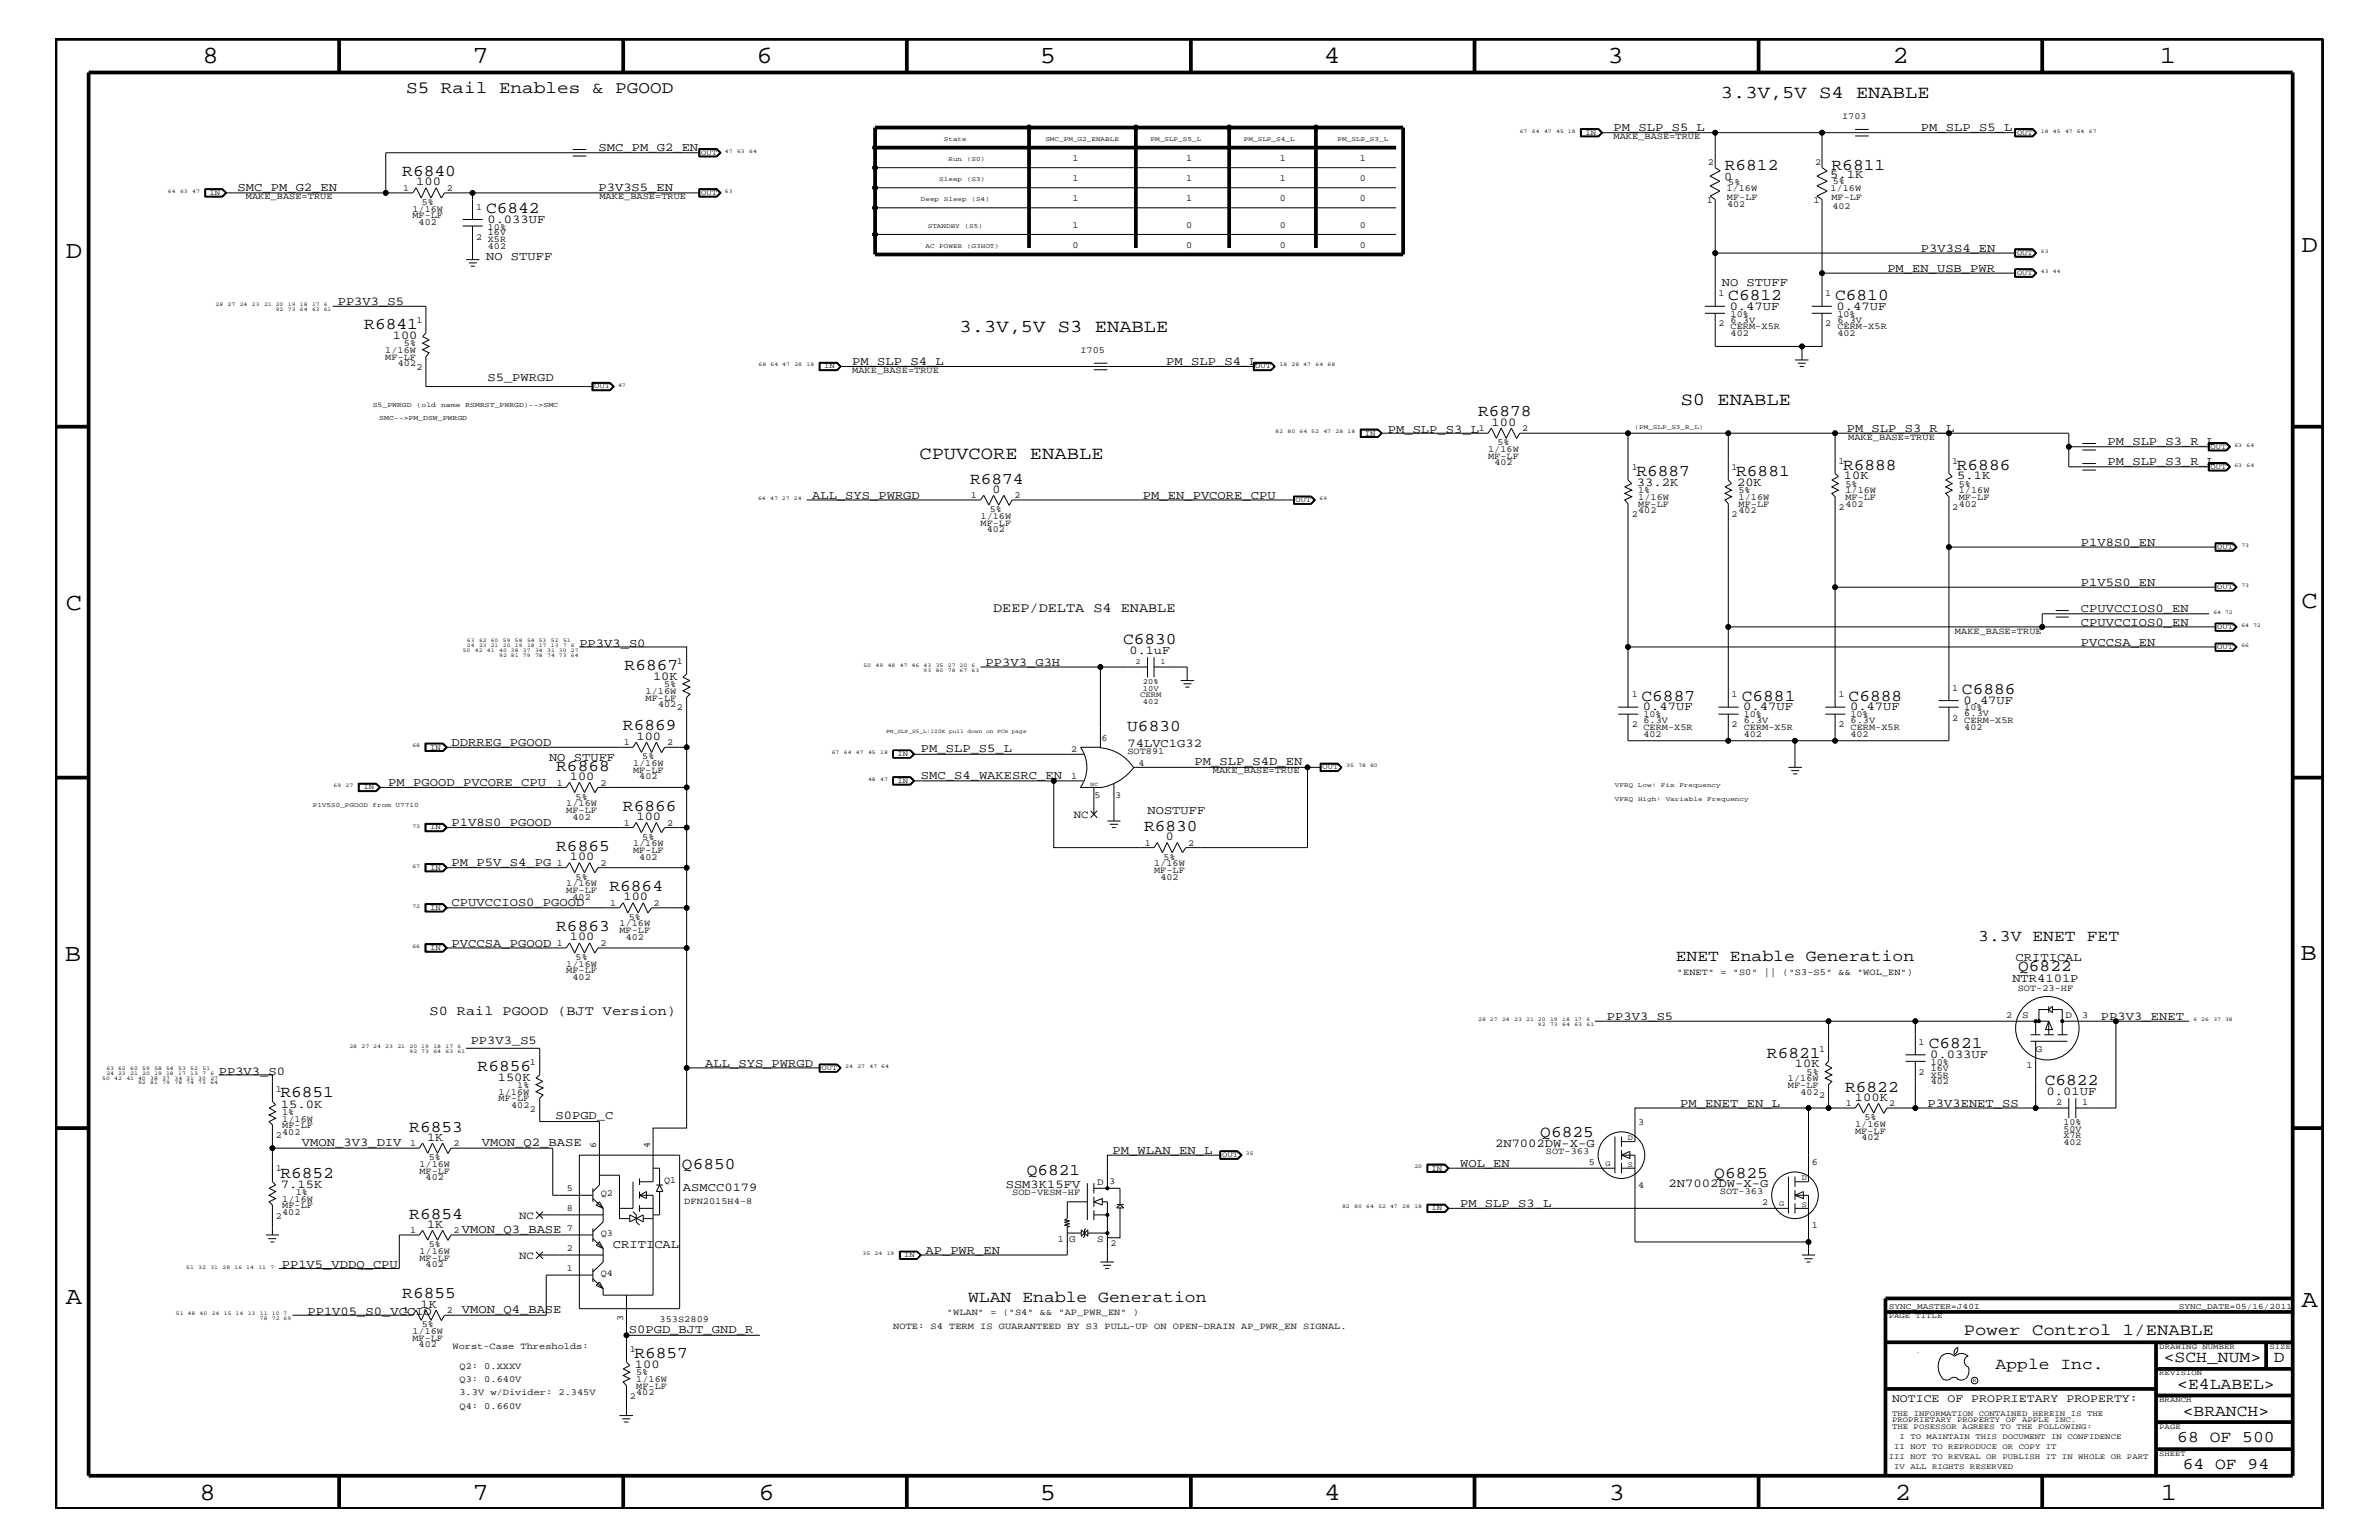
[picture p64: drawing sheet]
<svg xmlns="http://www.w3.org/2000/svg" width="432mm" height="279mm" viewBox="0 0 432 279" stroke-linecap="round" stroke-linejoin="round" font-family="sans-serif">
<defs><g id="words">
<g font-size="4.5">
<text x="36.7" y="11.5">8</text>
<text x="85.8" y="11.5">7</text>
<text x="137.3" y="11.5">6</text>
<text x="188.7" y="11.5">5</text>
<text x="240.3" y="11.5">4</text>
<text x="291.8" y="11.5">3</text>
<text x="343.5" y="11.5">2</text>
<text x="392" y="11.5">1</text>
<text x="11.9" y="46.8">D</text>
<text x="417.7" y="45.7">D</text>
<text x="11.9" y="110.6">C</text>
<text x="417.7" y="110.3">C</text>
<text x="11.8" y="174.3">B</text>
<text x="417.6" y="174.2">B</text>
<text x="11.9" y="236.7">A</text>
<text x="417.7" y="237.1">A</text>
<text x="36.2" y="272.1">8</text>
<text x="85.8" y="272.1">7</text>
<text x="137.7" y="272.1">6</text>
<text x="188.7" y="272.1">5</text>
<text x="240.4" y="272.1">4</text>
<text x="292" y="272.1">3</text>
<text x="343.9" y="272.1">2</text>
<text x="392.2" y="272.1">1</text>
</g>
<g font-size="3.3">
<text x="312.3" y="17.7">3.3V,5V S4 ENABLE</text>
<text x="174.2" y="60.2">3.3V,5V S3 ENABLE</text>
<text x="305.1" y="73.5">S0 ENABLE</text>
<text x="166.9" y="83.3">CPUVCORE ENABLE</text>
</g>
<text font-size="3.1" x="73.7" y="16.8">S5 Rail Enables &amp; PGOOD</text>
<g font-size="3">
<text x="73" y="31.9">R6840</text>
<text x="313.1" y="30.8">R6812</text>
<text x="332.4" y="30.8">R6811</text>
<text x="88.2" y="38.6">C6842</text>
<text x="66.1" y="59.7">R6841</text>
<text x="313.7" y="54.4">C6812</text>
<text x="333.1" y="54.4">C6810</text>
<text x="268.3" y="75.6">R6878</text>
<text x="176.1" y="87.7">R6874</text>
<text x="297" y="86.4">R6887</text>
<text x="315.1" y="86.4">R6881</text>
<text x="334.5" y="85.2">R6888</text>
<text x="355.2" y="85.2">R6886</text>
<text x="203.8" y="116.8">C6830</text>
<text x="113.4" y="121.5">R6867</text>
<text x="356.1" y="125.9">C6886</text>
<text x="297.9" y="127.1">C6887</text>
<text x="316.1" y="127.1">C6881</text>
<text x="335.5" y="127.1">C6888</text>
<text x="113.1" y="132.5">R6869</text>
<text x="204.6" y="132.7">U6830</text>
<text x="101" y="139.8">R6868</text>
<text x="113.1" y="147.1">R6866</text>
<text x="101" y="154.4">R6865</text>
<text x="207.6" y="150.7">R6830</text>
<text x="110.6" y="161.7">R6864</text>
<text x="101" y="168.9">R6863</text>
<text x="359.1" y="170.7">3.3V ENET FET</text>
<text x="304.2" y="174.4">ENET Enable Generation</text>
<text x="366.3" y="176.2">Q6822</text>
<text x="320.7" y="191.9">R6821</text>
<text x="350.1" y="190.2">C6821</text>
<text x="86.7" y="194.3">R6856</text>
<text x="371.1" y="196.8">C6822</text>
<text x="50.9" y="199.1">R6851</text>
<text x="334.9" y="198.1">R6822</text>
<text x="74.3" y="205.3">R6853</text>
<text x="279.6" y="206.4">Q6825</text>
<text x="50.9" y="213.6">R6852</text>
<text x="123.8" y="212.1">Q6850</text>
<text x="186.4" y="213.2">Q6821</text>
<text x="311.1" y="213.6">Q6825</text>
<text x="74.3" y="221.1">R6854</text>
<text x="73" y="235.6">R6855</text>
<text x="175.7" y="236.2">WLAN Enable Generation</text>
<text x="356.4" y="242.3">Power Control 1/ENABLE</text>
<text x="115.1" y="246.4">R6857</text>
<text x="362.2" y="248.4">Apple Inc.</text>
<text x="392.7" y="247.1">&lt;SCH_NUM&gt;</text>
<text x="395.2" y="252">&lt;E4LABEL&gt;</text>
<text x="412.7" y="247.1">D</text>
<text x="396.2" y="256.8">&lt;BRANCH&gt;</text>
<text x="395.2" y="261.6">68 OF 500</text>
<text x="396.2" y="266.6">64 OF 94</text>
</g>
<g font-size="2.5">
<text x="180.3" y="111.1">DEEP/DELTA S4 ENABLE</text>
<text x="78" y="184.1">S0 Rail PGOOD (BJT Version)</text>
</g>
<g font-size="2.2">
<text x="292.9" y="23.8">PM_SLP_S5_L</text>
<text x="348.7" y="23.8">PM_SLP_S5_L</text>
<text x="108.6" y="27.5">SMC_PM_G2_EN</text>
<text x="43.1" y="34.7">SMC_PM_G2_EN</text>
<text x="75.6" y="33.6">100</text>
<text x="108.6" y="34.7">P3V3S5_EN</text>
<text x="314.4" y="31.4" transform="rotate(-180 314.4 31.4)">0</text>
<text x="332.2" y="32.3">5.1K</text>
<text x="88.5" y="40.4">0.033UF</text>
<text x="88.2" y="47.1">NO STUFF</text>
<text x="348.7" y="45.7">P3V3S4_EN</text>
<text x="312.5" y="51.9">NO STUFF</text>
<text x="342.6" y="49.3">PM_EN_USB_PWR</text>
<text x="61.3" y="55.3">PP3V3_S5</text>
<text x="313.9" y="56.2">0.47UF</text>
<text x="333.3" y="56.2">0.47UF</text>
<text x="71.3" y="61.5">100</text>
<text x="88.5" y="69.2">S5_PWRGD</text>
<text x="154.7" y="66.2">PM_SLP_S4_L</text>
<text x="211.7" y="66.2">PM_SLP_S4_L</text>
<text x="270.7" y="77.3">100</text>
<text x="251.9" y="78.6">PM_SLP_S3_L</text>
<text x="335.2" y="78.4">PM_SLP_S3_R_L</text>
<text x="382.5" y="80.8">PM_SLP_S3_R_L</text>
<text x="180.1" y="89.4">0</text>
<text x="297.1" y="88.2">33.2K</text>
<text x="315.3" y="88.2">20K</text>
<text x="334.7" y="87">10K</text>
<text x="355.3" y="87">5.1K</text>
<text x="382.5" y="84.4">PM_SLP_S3_R_L</text>
<text x="147.4" y="90.5">ALL_SYS_PWRGD</text>
<text x="207.4" y="90.5">PM_EN_PVCORE_CPU</text>
<text x="377.7" y="99">P1V8S0_EN</text>
<text x="377.7" y="106.3">P1V5S0_EN</text>
<text x="377.7" y="113.6">CPUVCCIOS0_EN</text>
<text x="377.7" y="111.1">CPUVCCIOS0_EN</text>
<text x="105.2" y="117.4">PP3V3_S0</text>
<text x="205" y="118.6">0.1uF</text>
<text x="377.7" y="117.2">PVCCSA_EN</text>
<text x="118.5" y="123.4">10K</text>
<text x="178.9" y="120.8">PP3V3_G3H</text>
<text x="298.2" y="128.9">0.47UF</text>
<text x="316.4" y="128.9">0.47UF</text>
<text x="335.8" y="128.9">0.47UF</text>
<text x="356.4" y="127.7">0.47UF</text>
<text x="82" y="135.3">DDRREG_PGOOD</text>
<text x="115.5" y="134.2">100</text>
<text x="167.1" y="136.5">PM_SLP_S5_L</text>
<text x="204.6" y="135.6">74LVC1G32</text>
<text x="70.4" y="142.6">PM_PGOOD_PVCORE_CPU</text>
<text x="99.7" y="138">NO STUFF</text>
<text x="103.4" y="141.5">100</text>
<text x="167.1" y="141.3">SMC_S4_WAKESRC_EN</text>
<text x="216.8" y="138.9">PM_SLP_S4D_EN</text>
<text x="82" y="149.9">P1V8S0_PGOOD</text>
<text x="115.5" y="148.8">100</text>
<text x="208.3" y="147.7">NOSTUFF</text>
<text x="211.6" y="152.4">0</text>
<text x="82" y="157.2">PM_P5V_S4_PG</text>
<text x="103.4" y="156.1">100</text>
<text x="82" y="164.5">CPUVCCIOS0_PGOOD</text>
<text x="113.2" y="163.4">100</text>
<text x="82" y="171.7">PVCCSA_PGOOD</text>
<text x="103.4" y="170.6">100</text>
<text x="365.3" y="178.2">NTR4101P</text>
<text x="365.8" y="174.4">CRITICAL</text>
<text x="291.7" y="185">PP3V3_S5</text>
<text x="381.3" y="185">PP3V3_ENET</text>
<text x="85.4" y="189.3">PP3V3_S5</text>
<text x="350.4" y="192">0.033UF</text>
<text x="39.7" y="195">PP3V3_S0</text>
<text x="90.3" y="196.1">150K</text>
<text x="128" y="193.6">ALL_SYS_PWRGD</text>
<text x="325.8" y="193.7">10K</text>
<text x="51" y="200.9">15.0K</text>
<text x="100.8" y="203.1">S0PGD_C</text>
<text x="305" y="200.9">PM_ENET_EN_L</text>
<text x="336.7" y="199.8">100K</text>
<text x="349.8" y="200.9">P3V3ENET_SS</text>
<text x="371.5" y="198.7">0.01UF</text>
<text x="54.8" y="208">VMON_3V3_DIV</text>
<text x="77.5" y="207">1K</text>
<text x="87.5" y="208">VMON_Q2_BASE</text>
<text x="201.9" y="209.3">PM_WLAN_EN_L</text>
<text x="271.4" y="208.1">2N7002DW-X-G</text>
<text x="51" y="215.5">7.15K</text>
<text x="182.5" y="215.6">SSM3K15FV</text>
<text x="265" y="211.7">WOL_EN</text>
<text x="302.9" y="215.3">2N7002DW-X-G</text>
<text x="124" y="216">ASMCC0179</text>
<text x="265" y="219">PM_SLP_S3_L</text>
<text x="77.5" y="222.8">1K</text>
<text x="83.8" y="223.7">VMON_Q3_BASE</text>
<text x="111.3" y="226.5">CRITICAL</text>
<text x="168" y="227.5">AP_PWR_EN</text>
<text x="51.1" y="230">PP1V5_VDDQ_CPU</text>
<text x="55.8" y="238.5">PP1V05_S0_VCCIO</text>
<text x="76.3" y="237.3">1K</text>
<text x="83.8" y="238.3">VMON_Q4_BASE</text>
<text x="114.1" y="241.9">S0PGD_BJT_GND_R</text>
<text x="115.2" y="248.2">100</text>
</g>
<text font-size="2.1" x="343.4" y="254.4">NOTICE OF PROPRIETARY PROPERTY:</text>
<g font-size="2">
<text x="194.9" y="148.4">NC</text>
<text x="94.2" y="221.1">NC</text>
<text x="94.2" y="228.4">NC</text>
</g>
<g font-size="1.8">
<text x="367" y="184.7">S</text>
<text x="374.9" y="184.7">D</text>
<text x="369.5" y="190.8">G</text>
<text x="199.1" y="214.9">D</text>
<text x="194.1" y="225.4">G</text>
<text x="199.1" y="225.4">S</text>
</g>
<g font-size="1.7">
<text x="334.3" y="21.6">I703</text>
<text x="194.7" y="29.2">1</text>
<text x="215.3" y="29.2">1</text>
<text x="232.3" y="29.2">1</text>
<text x="246.8" y="29.2">1</text>
<text x="292.9" y="25.2">MAKE_BASE=TRUE</text>
<text x="73.2" y="34.7">1</text>
<text x="81.1" y="34.7">2</text>
<text x="194.7" y="32.9">1</text>
<text x="215.3" y="32.9">1</text>
<text x="232.3" y="32.9">1</text>
<text x="246.8" y="32.9">0</text>
<text x="310" y="30">2</text>
<text x="313.4" y="34.7">1/16W</text>
<text x="313.7" y="33.6">5%</text>
<text x="329.4" y="30">2</text>
<text x="332.2" y="34.7">1/16W</text>
<text x="332.7" y="33.5">5%</text>
<text x="44.6" y="36.2">MAKE_BASE=TRUE</text>
<text x="74.8" y="38.4">1/16W</text>
<text x="74.8" y="39.6">MF-LF</text>
<text x="76" y="40.8">402</text>
<text x="76.5" y="37.2">5%</text>
<text x="86.4" y="38">1</text>
<text x="88.6" y="41.7">10%</text>
<text x="108.8" y="36.2">MAKE_BASE=TRUE</text>
<text x="194.7" y="41.3">1</text>
<text x="194.7" y="36.5">1</text>
<text x="215.3" y="41.3">0</text>
<text x="215.3" y="36.5">1</text>
<text x="232.3" y="41.3">0</text>
<text x="232.3" y="36.5">0</text>
<text x="246.8" y="36.5">0</text>
<text x="246.8" y="41.3">0</text>
<text x="309.8" y="36.8">1</text>
<text x="313.4" y="36.3">MF-LF</text>
<text x="313.5" y="37.5">402</text>
<text x="329.2" y="36.8">1</text>
<text x="332.4" y="36.3">MF-LF</text>
<text x="332.6" y="37.9">402</text>
<text x="86.4" y="43.5">2</text>
<text x="88.6" y="42.7">16V</text>
<text x="88.6" y="45.2">402</text>
<text x="88.6" y="44">X5R</text>
<text x="194.7" y="45">0</text>
<text x="215.3" y="45">0</text>
<text x="232.3" y="45">0</text>
<text x="246.8" y="45">0</text>
<text x="311.9" y="53.8">1</text>
<text x="331.3" y="53.8">1</text>
<text x="75.6" y="58.6">1</text>
<text x="311.9" y="59.2">2</text>
<text x="314.1" y="58.5">6.3V</text>
<text x="314.1" y="57.4">10%</text>
<text x="314.1" y="59.7">CERM-X5R</text>
<text x="331.3" y="59.2">2</text>
<text x="333.5" y="58.5">6.3V</text>
<text x="333.5" y="57.4">10%</text>
<text x="333.5" y="59.7">CERM-X5R</text>
<text x="69.9" y="64">1/16W</text>
<text x="69.9" y="65.3">MF-LF</text>
<text x="73.3" y="62.9">5%</text>
<text x="196.1" y="64">I705</text>
<text x="314.1" y="60.9">402</text>
<text x="333.5" y="60.9">402</text>
<text x="72.2" y="66.5">402</text>
<text x="75.6" y="67.1">2</text>
<text x="154.7" y="67.6">MAKE_BASE=TRUE</text>
<text x="268.4" y="78.3">1</text>
<text x="270.1" y="82">1/16W</text>
<text x="270.1" y="83.3">MF-LF</text>
<text x="271.8" y="80.8">5%</text>
<text x="276.3" y="78.3">2</text>
<text x="335.4" y="79.9">MAKE_BASE=TRUE</text>
<text x="271.2" y="84.4">402</text>
<text x="296.2" y="85.3">1</text>
<text x="297.3" y="89.5">1%</text>
<text x="314.3" y="85.3">1</text>
<text x="315.6" y="89.5">5%</text>
<text x="333.7" y="84.1">1</text>
<text x="334.9" y="89.5">1/16W</text>
<text x="334.9" y="88.3">5%</text>
<text x="354.3" y="84.1">1</text>
<text x="355.5" y="89.5">1/16W</text>
<text x="355.5" y="88.3">5%</text>
<text x="176.2" y="90.4">1</text>
<text x="178" y="94.2">1/16W</text>
<text x="178" y="95.4">MF-LF</text>
<text x="179.7" y="92.9">5%</text>
<text x="184.2" y="90.4">2</text>
<text x="296.2" y="93.8">2</text>
<text x="297.3" y="90.7">1/16W</text>
<text x="297.3" y="93.2">402</text>
<text x="297.3" y="92">MF-LF</text>
<text x="314.3" y="93.8">2</text>
<text x="315.6" y="90.7">1/16W</text>
<text x="315.6" y="93.2">402</text>
<text x="315.6" y="92">MF-LF</text>
<text x="333.7" y="92.6">2</text>
<text x="334.9" y="92">402</text>
<text x="334.9" y="90.7">MF-LF</text>
<text x="354.3" y="92.6">2</text>
<text x="355.5" y="92">402</text>
<text x="355.5" y="90.7">MF-LF</text>
<text x="179.1" y="96.5">402</text>
<text x="354.8" y="115">MAKE_BASE=TRUE</text>
<text x="117.2" y="125.9">1/16W</text>
<text x="120.6" y="124.7">5%</text>
<text x="122.9" y="120.4">1</text>
<text x="354.3" y="125.3">1</text>
<text x="117.2" y="127.1">MF-LF</text>
<text x="119.5" y="128.3">402</text>
<text x="122.9" y="128.9">2</text>
<text x="296.2" y="131.9">2</text>
<text x="296.2" y="126.5">1</text>
<text x="298.3" y="131.3">6.3V</text>
<text x="298.3" y="130.2">10%</text>
<text x="314.3" y="131.9">2</text>
<text x="314.3" y="126.5">1</text>
<text x="316.5" y="131.3">6.3V</text>
<text x="316.5" y="130.2">10%</text>
<text x="333.7" y="131.9">2</text>
<text x="333.7" y="126.5">1</text>
<text x="335.9" y="131.3">6.3V</text>
<text x="335.9" y="130.2">10%</text>
<text x="354.3" y="130.8">2</text>
<text x="356.5" y="130">6.3V</text>
<text x="356.5" y="128.9">10%</text>
<text x="356.5" y="131.3">CERM-X5R</text>
<text x="113.2" y="135.2">1</text>
<text x="116.6" y="137.8">5%</text>
<text x="121.1" y="135.2">2</text>
<text x="194.4" y="136.4">2</text>
<text x="199.9" y="134.5">6</text>
<text x="204.6" y="136.8">SOT891</text>
<text x="298.3" y="133.6">402</text>
<text x="298.3" y="132.4">CERM-X5R</text>
<text x="316.5" y="133.6">402</text>
<text x="316.5" y="132.4">CERM-X5R</text>
<text x="335.9" y="133.6">402</text>
<text x="335.9" y="132.4">CERM-X5R</text>
<text x="356.5" y="132.4">402</text>
<text x="101.1" y="142.5">1</text>
<text x="109" y="142.5">2</text>
<text x="114.9" y="139">1/16W</text>
<text x="114.9" y="140.2">MF-LF</text>
<text x="116" y="141.4">402</text>
<text x="194.4" y="141.3">1</text>
<text x="206.7" y="139">4</text>
<text x="220.1" y="140.3">MAKE_BASE=TRUE</text>
<text x="102.8" y="146.2">1/16W</text>
<text x="102.8" y="147.5">MF-LF</text>
<text x="103.9" y="148.7">402</text>
<text x="104.5" y="145.1">5%</text>
<text x="113.2" y="149.8">1</text>
<text x="121.1" y="149.8">2</text>
<text x="198.6" y="144.7">5</text>
<text x="202.4" y="144.7">3</text>
<text x="114.9" y="153.5">1/16W</text>
<text x="114.9" y="154.7">MF-LF</text>
<text x="116" y="156">402</text>
<text x="116.6" y="152.3">5%</text>
<text x="207.8" y="153.4">1</text>
<text x="211.2" y="156">5%</text>
<text x="215.6" y="153.4">2</text>
<text x="101.1" y="157.1">1</text>
<text x="102.8" y="160.8">1/16W</text>
<text x="102.8" y="162">MF-LF</text>
<text x="104.5" y="159.6">5%</text>
<text x="109" y="157.1">2</text>
<text x="209.5" y="158.4">MF-LF</text>
<text x="209.5" y="157.2">1/16W</text>
<text x="210.6" y="159.6">402</text>
<text x="103.9" y="163.3">402</text>
<text x="110.7" y="164.4">1</text>
<text x="114.1" y="166.9">5%</text>
<text x="118.6" y="164.4">2</text>
<text x="101.1" y="171.6">1</text>
<text x="109" y="171.6">2</text>
<text x="112.4" y="168.1">1/16W</text>
<text x="112.4" y="169.3">MF-LF</text>
<text x="113.6" y="170.5">402</text>
<text x="102.8" y="175.4">1/16W</text>
<text x="102.8" y="176.6">MF-LF</text>
<text x="103.9" y="177.7">402</text>
<text x="104.5" y="174.2">5%</text>
<text x="304.4" y="176.8">&quot;ENET&quot; = &quot;S0&quot; || (&quot;S3-S5&quot; &amp;&amp; &quot;WOL_EN&quot;)</text>
<text x="366.2" y="179.9">SOT-23-HF</text>
<text x="364.2" y="184.7">2</text>
<text x="378" y="184.7">3</text>
<text x="330.2" y="190.8">1</text>
<text x="348.2" y="189.5">1</text>
<text x="93.9" y="197.4">1%</text>
<text x="96.2" y="193.2">1</text>
<text x="324.5" y="196.2">1/16W</text>
<text x="324.5" y="197.4">MF-LF</text>
<text x="327.9" y="195">5%</text>
<text x="348.2" y="195">2</text>
<text x="350.4" y="194.3">16V</text>
<text x="350.4" y="193.2">10%</text>
<text x="350.4" y="196.7">402</text>
<text x="350.4" y="195.5">X5R</text>
<text x="367.8" y="193.7">1</text>
<text x="50" y="198.1">1</text>
<text x="51.2" y="203.5">1/16W</text>
<text x="51.2" y="202.3">1%</text>
<text x="90.5" y="198.7">1/16W</text>
<text x="90.5" y="199.8">MF-LF</text>
<text x="92.8" y="201">402</text>
<text x="96.2" y="201.7">2</text>
<text x="326.8" y="198.7">402</text>
<text x="330.2" y="199.2">2</text>
<text x="335" y="200.7">1</text>
<text x="338.4" y="203.2">5%</text>
<text x="342.9" y="200.7">2</text>
<text x="373.2" y="200.4">2</text>
<text x="378" y="200.4">1</text>
<text x="50" y="206.5">2</text>
<text x="51.2" y="205.9">402</text>
<text x="51.2" y="204.7">MF-LF</text>
<text x="74.4" y="208">1</text>
<text x="82.3" y="208">2</text>
<text x="108.2" y="208.3" transform="rotate(-90 108.2 208.3)">6</text>
<text x="117.9" y="208.3" transform="rotate(-90 117.9 208.3)">4</text>
<text x="280.6" y="209.4">SOT-363</text>
<text x="297.3" y="204.1">3</text>
<text x="336.7" y="204.4">1/16W</text>
<text x="336.7" y="205.7">MF-LF</text>
<text x="337.9" y="206.9">402</text>
<text x="374.5" y="205.3">50V</text>
<text x="374.5" y="204.1">10%</text>
<text x="374.5" y="207.7">402</text>
<text x="374.5" y="206.5">X7R</text>
<text x="50" y="212.5">1</text>
<text x="76.1" y="211.7">1/16W</text>
<text x="76.1" y="213">MF-LF</text>
<text x="77.3" y="214.2">402</text>
<text x="77.8" y="210.5">5%</text>
<text x="120.6" y="214.7">Q1</text>
<text x="201.3" y="214.7">3</text>
<text x="288.4" y="211.4">5</text>
<text x="297.3" y="215.6">4</text>
<text x="328.8" y="211.4">6</text>
<text x="50" y="221.1">2</text>
<text x="51.2" y="218">1/16W</text>
<text x="51.2" y="220.4">402</text>
<text x="51.2" y="219.2">MF-LF</text>
<text x="53.7" y="216.9">1%</text>
<text x="102.9" y="219.7">8</text>
<text x="102.9" y="216.1">5</text>
<text x="109.1" y="216.9">Q2</text>
<text x="124.2" y="218.4">DFN2015H4-8</text>
<text x="183.7" y="216.9">SOD-VESM-HF</text>
<text x="312.2" y="216.7">SOT-363</text>
<text x="319.9" y="218.6">2</text>
<text x="74.4" y="223.7">1</text>
<text x="76.1" y="227.5">1/16W</text>
<text x="77.8" y="226.3">5%</text>
<text x="82.3" y="223.7">2</text>
<text x="102.9" y="227">2</text>
<text x="102.9" y="223.4">7</text>
<text x="109.1" y="224.3">Q3</text>
<text x="192" y="225.3">1</text>
<text x="201.6" y="226">2</text>
<text x="328.8" y="222.9">1</text>
<text x="76.1" y="228.7">MF-LF</text>
<text x="77.3" y="229.9">402</text>
<text x="102.9" y="230.7">1</text>
<text x="109.1" y="231.6">Q4</text>
<text x="73.2" y="238.3">1</text>
<text x="81.1" y="238.3">2</text>
<text x="113.1" y="239.7" transform="rotate(-90 113.1 239.7)">3</text>
<text x="119.7" y="239.9">353S2809</text>
<text x="171.9" y="238.6">&quot;WLAN&quot; = (&quot;S4&quot; &amp;&amp; &quot;AP_PWR_EN&quot; )</text>
<text x="74.8" y="242">1/16W</text>
<text x="74.8" y="243.3">MF-LF</text>
<text x="76" y="244.5">402</text>
<text x="76.5" y="240.8">5%</text>
<text x="82.1" y="244.7">Worst-Case Thresholds:</text>
<text x="114.3" y="245.3">1</text>
<text x="162.1" y="241.1">NOTE: S4 TERM IS GUARANTEED BY S3 PULL-UP ON OPEN-DRAIN AP_PWR_EN SIGNAL.</text>
<text x="83.4" y="250.7">Q3: 0.640V</text>
<text x="83.4" y="248.4">Q2: 0.XXXV</text>
<text x="115.5" y="250.7">1/16W</text>
<text x="115.5" y="249.5">5%</text>
<text x="115.5" y="252">MF-LF</text>
<text x="83.4" y="255.6">Q4: 0.660V</text>
<text x="83.4" y="253.2">3.3V w/Divider: 2.345V</text>
<text x="114.3" y="253.8">2</text>
<text x="115.5" y="253.2">402</text>
</g>
<g font-size="1.5">
<text x="342.8" y="237.4">SYNC_MASTER=J40I</text>
<text x="395.5" y="237.4">SYNC_DATE=05/16/2011</text>
</g>
<g font-size="1.4">
<text x="127.3" y="28.1">OUT</text>
<text x="287.8" y="24.4">IN</text>
<text x="366.1" y="24.4">OUT</text>
<text x="38" y="35.3">IN</text>
<text x="127.3" y="35.3">OUT</text>
<text x="366.1" y="46.3">OUT</text>
<text x="366.1" y="49.9">OUT</text>
<text x="107.9" y="70.5">OUT</text>
<text x="149.6" y="66.8">IN</text>
<text x="227.8" y="66.8">OUT</text>
<text x="247.7" y="79">IN</text>
<text x="401.2" y="81.4">OUT</text>
<text x="401.2" y="85">OUT</text>
<text x="235.1" y="91.1">OUT</text>
<text x="402.4" y="99.6">OUT</text>
<text x="402.4" y="106.9">OUT</text>
<text x="402.4" y="114.2">OUT</text>
<text x="402.4" y="117.8">OUT</text>
<text x="206.1" y="120.4">2</text>
<text x="207.4" y="125.3">10V</text>
<text x="207.4" y="124.1">20%</text>
<text x="210.7" y="120.4">1</text>
<text x="206.9" y="126.5">CERM</text>
<text x="207.4" y="127.7">402</text>
<text x="78.1" y="136">IN</text>
<text x="162.9" y="137.2">IN</text>
<text x="66" y="143.2">IN</text>
<text x="162.9" y="142">IN</text>
<text x="240" y="139.6">OUT</text>
<text x="78.1" y="150.5">IN</text>
<text x="78.1" y="157.8">IN</text>
<text x="78.1" y="165">IN</text>
<text x="78.1" y="172.3">IN</text>
<text x="149.1" y="194.2">OUT</text>
<text x="221.8" y="209.9">OUT</text>
<text x="295.5" y="206.9">D</text>
<text x="259.8" y="212.4">IN</text>
<text x="291.4" y="211.6">G</text>
<text x="295.5" y="211.7">S</text>
<text x="327.1" y="214.2">D</text>
<text x="259.8" y="219.6">IN</text>
<text x="322.9" y="218.9">G</text>
<text x="327.1" y="219">S</text>
<text x="164.1" y="228.1">IN</text>
<text x="342.8" y="239.2">PAGE TITLE</text>
<text x="391.9" y="244.7">DRAWING NUMBER</text>
<text x="411.9" y="244.7">SIZE</text>
<text x="391.9" y="249.5">REVISION</text>
<text x="343.4" y="256.8">THE INFORMATION CONTAINED HEREIN IS THE</text>
<text x="391.9" y="254.4">BRANCH</text>
<text x="343.4" y="258">PROPRIETARY PROPERTY OF APPLE INC.</text>
<text x="343.4" y="259.3">THE POSESSOR AGREES TO THE FOLLOWING:</text>
<text x="343.8" y="262.9">II NOT TO REPRODUCE OR COPY IT</text>
<text x="344.8" y="261.1">I TO MAINTAIN THIS DOCUMENT IN CONFIDENCE</text>
<text x="391.9" y="259.3">PAGE</text>
<text x="342.8" y="264.7">III NOT TO REVEAL OR PUBLISH IT IN WHOLE OR PART</text>
<text x="343.8" y="266.6">IV ALL RIGHTS RESERVED</text>
<text x="391.9" y="264.1">SHEET</text>
</g>
<g font-size="1.3">
<text x="67.6" y="73.8">S5_PWRGD (old name RSMRST_PWRGD)--&gt;SMC</text>
<text x="68.8" y="76.2">SMC--&gt;PM_DSW_PWRGD</text>
</g>
<g font-size="1.2">
<text x="171.3" y="25.6">State</text>
<text x="172.1" y="29.2">Run</text>
<text x="175.5" y="29.2">(S0)</text>
<text x="189.7" y="25.6">SMC_PM_G2_ENABLE</text>
<text x="208.8" y="25.6">PM_SLP_S5_L</text>
<text x="225.8" y="25.6">PM_SLP_S4_L</text>
<text x="242.8" y="25.6">PM_SLP_S3_L</text>
<text x="170.5" y="32.9">Sleep</text>
<text x="175.5" y="32.9">(S3)</text>
<text x="167.1" y="36.5">Deep</text>
<text x="168.4" y="41.3">STANDBY</text>
<text x="171.3" y="36.5">Sleep</text>
<text x="175.1" y="41.3">(S5)</text>
<text x="176.3" y="36.5">(S4)</text>
<text x="168" y="45">AC</text>
<text x="170.5" y="45">POWER</text>
<text x="175.5" y="45">(G3HOT)</text>
<text x="296.7" y="77.8">(PM_SLP_S3_R_L)</text>
<text x="293.1" y="142.9">VFRQ</text>
<text x="297.3" y="142.9">Low:</text>
<text x="301.5" y="142.9">Fix</text>
<text x="304.8" y="142.9">Frequency</text>
<text x="56.8" y="146.5">P1V5S0_PGOOD</text>
<text x="67.6" y="146.5">from</text>
<text x="71.8" y="146.5">U7710</text>
<text x="293.1" y="145.3">VFRQ</text>
<text x="297.3" y="145.3">High:</text>
<text x="302.3" y="145.3">Variable</text>
<text x="309.9" y="145.3">Frequency</text>
</g>
<g font-size="1">
<text x="131.6" y="27.7">47</text>
<text x="133.8" y="27.7">63</text>
<text x="136" y="27.7">64</text>
<text x="275.8" y="24.1">67</text>
<text x="278" y="24.1">64</text>
<text x="280.2" y="24.1">47</text>
<text x="282.4" y="24.1">45 18</text>
<text x="370.4" y="24.1">18</text>
<text x="372.6" y="24.1">45</text>
<text x="374.8" y="24.1">47 64</text>
<text x="379.1" y="24.1">67</text>
<text x="30.5" y="35">64</text>
<text x="32.7" y="35">63</text>
<text x="34.9" y="35">47</text>
<text x="131.6" y="35">63</text>
<text x="370.4" y="45.9">63</text>
<text x="370.4" y="49.6">43</text>
<text x="372.6" y="49.6">44</text>
<text x="39.1" y="55.6">28</text>
<text x="41.3" y="55.6">27</text>
<text x="43.5" y="55.6">24</text>
<text x="45.7" y="55.6">23</text>
<text x="47.9" y="55.6">21 20</text>
<text x="50" y="56.5">92</text>
<text x="52.2" y="55.6">19</text>
<text x="52.2" y="56.5">73</text>
<text x="54.4" y="55.6">18</text>
<text x="54.4" y="56.5">64</text>
<text x="56.6" y="55.6">17 6</text>
<text x="56.6" y="56.5">63 61</text>
<text x="112.2" y="70.1">47</text>
<text x="137.7" y="66.5">68</text>
<text x="139.9" y="66.5">64 47</text>
<text x="144.2" y="66.5">28</text>
<text x="146.4" y="66.5">18</text>
<text x="232.2" y="66.5">18</text>
<text x="234.4" y="66.5">28 47</text>
<text x="238.8" y="66.5">64</text>
<text x="241" y="66.5">68</text>
<text x="231.5" y="78.6">82</text>
<text x="233.7" y="78.6">80</text>
<text x="235.9" y="78.6">64 52</text>
<text x="240.2" y="78.6">47</text>
<text x="242.4" y="78.6">28</text>
<text x="244.6" y="78.6">18</text>
<text x="405.6" y="81.1">63</text>
<text x="407.8" y="81.1">64</text>
<text x="405.6" y="84.7">63</text>
<text x="407.8" y="84.7">64</text>
<text x="137.6" y="90.7">64</text>
<text x="139.8" y="90.7">47 27</text>
<text x="144.1" y="90.7">24</text>
<text x="239.5" y="90.7">69</text>
<text x="406.8" y="99.3">73</text>
<text x="406.8" y="106.5">73</text>
<text x="401.7" y="111.4">64 72</text>
<text x="406.8" y="113.7">64 72</text>
<text x="84" y="118.3">50</text>
<text x="84.8" y="117.4">24</text>
<text x="84.8" y="116.5">63</text>
<text x="86.2" y="118.3">42</text>
<text x="87" y="117.4">23 21</text>
<text x="87" y="116.5">62 60</text>
<text x="88.4" y="118.3">41</text>
<text x="90.6" y="118.3">40 38</text>
<text x="90.6" y="119.2">92 81</text>
<text x="91.3" y="117.4">20</text>
<text x="91.3" y="116.5">59</text>
<text x="93.5" y="117.4">19</text>
<text x="93.5" y="116.5">58</text>
<text x="94.9" y="118.3">37</text>
<text x="94.9" y="119.2">79</text>
<text x="95.7" y="117.4">18 17</text>
<text x="95.7" y="116.5">54 53</text>
<text x="97.1" y="118.3">34</text>
<text x="97.1" y="119.2">78</text>
<text x="99.3" y="118.3">31 30</text>
<text x="99.3" y="119.2">74 73</text>
<text x="100" y="117.4">13</text>
<text x="100" y="116.5">52</text>
<text x="102.2" y="117.4">7</text>
<text x="102.2" y="116.5">51</text>
<text x="103.6" y="117.4">6</text>
<text x="103.6" y="118.3">27</text>
<text x="103.6" y="119.2">64</text>
<text x="406.8" y="117.4">66</text>
<text x="156.7" y="121">50</text>
<text x="158.9" y="121">49</text>
<text x="161.1" y="121">48</text>
<text x="163.3" y="121">47 46</text>
<text x="167.6" y="121.9">93</text>
<text x="167.6" y="121">43</text>
<text x="169.8" y="121.9">80</text>
<text x="169.8" y="121">35</text>
<text x="172" y="121.9">78 67</text>
<text x="172" y="121">27 20</text>
<text x="176.4" y="121.9">63</text>
<text x="176.4" y="121">6</text>
<text x="74.8" y="135.6">68</text>
<text x="151" y="136.8">67</text>
<text x="153.2" y="136.8">64</text>
<text x="155.4" y="136.8">47</text>
<text x="157.6" y="136.8">45</text>
<text x="159.8" y="136.8">18</text>
<text x="160.9" y="133">PM_SLP_S5_L:100K pull down on PCH page</text>
<text x="60.5" y="142.9">69</text>
<text x="62.7" y="142.9">27</text>
<text x="157.6" y="141.7">48</text>
<text x="159.8" y="141.7">47</text>
<text x="198" y="142.5">NC</text>
<text x="244.3" y="139.2">35</text>
<text x="246.5" y="139.2">78 80</text>
<text x="74.8" y="150.1">73</text>
<text x="74.8" y="157.4">67</text>
<text x="74.8" y="164.7">72</text>
<text x="74.8" y="172">66</text>
<text x="268.3" y="185.3">28 27</text>
<text x="272.6" y="185.3">24</text>
<text x="274.8" y="185.3">23</text>
<text x="277" y="185.3">21 20</text>
<text x="281.3" y="185.3">19</text>
<text x="283.5" y="185.3">18</text>
<text x="285.8" y="185.3">17</text>
<text x="288" y="185.3">6</text>
<text x="398.1" y="185.3">6</text>
<text x="399.5" y="185.3">26</text>
<text x="401.7" y="185.3">37 38</text>
<text x="63.4" y="190.2">28</text>
<text x="65.6" y="190.2">27 24</text>
<text x="69.9" y="190.2">23</text>
<text x="72.1" y="190.2">21</text>
<text x="74.3" y="191">92 73</text>
<text x="74.3" y="190.2">20 19</text>
<text x="78.7" y="191">64</text>
<text x="78.7" y="190.2">18</text>
<text x="80.9" y="191">63</text>
<text x="80.9" y="190.2">17</text>
<text x="83.1" y="191">61</text>
<text x="83.1" y="190.2">6</text>
<text x="279.1" y="186.2">92</text>
<text x="281.3" y="186.2">73</text>
<text x="283.5" y="186.2">64</text>
<text x="285.8" y="186.2">63</text>
<text x="288" y="186.2">61</text>
<text x="18.5" y="195.9">50</text>
<text x="19.3" y="195">24 23</text>
<text x="19.3" y="194.2">63 62</text>
<text x="20.7" y="195.9">42</text>
<text x="22.9" y="195.9">41 40</text>
<text x="23.6" y="195">21</text>
<text x="23.6" y="194.2">60</text>
<text x="25.1" y="196.7">92</text>
<text x="25.8" y="195">20</text>
<text x="25.8" y="194.2">59</text>
<text x="27.3" y="195.9">38</text>
<text x="27.3" y="196.7">81</text>
<text x="28" y="195">19 18</text>
<text x="28" y="194.2">58 54</text>
<text x="29.5" y="195.9">37</text>
<text x="29.5" y="196.7">79</text>
<text x="31.7" y="195.9">34 31</text>
<text x="31.7" y="196.7">78 74</text>
<text x="32.3" y="195">17</text>
<text x="32.3" y="194.2">53</text>
<text x="34.5" y="195">13</text>
<text x="34.5" y="194.2">52</text>
<text x="36" y="195.9">30</text>
<text x="36" y="196.7">73</text>
<text x="36.7" y="195">7</text>
<text x="36.7" y="194.2">51</text>
<text x="38.2" y="195.9">27</text>
<text x="38.2" y="195">6</text>
<text x="38.2" y="196.7">64</text>
<text x="153.4" y="193.7">24</text>
<text x="155.6" y="193.7">27</text>
<text x="157.8" y="193.7">47 64</text>
<text x="226.1" y="209.6">35</text>
<text x="256.7" y="211.9">20</text>
<text x="243.6" y="219.2">82</text>
<text x="245.8" y="219.2">80</text>
<text x="248" y="219.2">64</text>
<text x="250.2" y="219.2">52 47</text>
<text x="254.5" y="219.2">28</text>
<text x="256.7" y="219.2">18</text>
<text x="156.5" y="227.7">35</text>
<text x="158.7" y="227.7">24</text>
<text x="161" y="227.7">19</text>
<text x="33.8" y="230.2">51</text>
<text x="36" y="230.2">32</text>
<text x="38.2" y="230.2">31</text>
<text x="40.4" y="230.2">28</text>
<text x="42.6" y="230.2">16 14</text>
<text x="46.9" y="230.2">11</text>
<text x="49.1" y="230.2">7</text>
<text x="31.9" y="238.6">51 48</text>
<text x="36.2" y="238.6">40</text>
<text x="38.4" y="238.6">24</text>
<text x="40.6" y="238.6">15 14</text>
<text x="45" y="238.6">13</text>
<text x="47.2" y="238.6">11</text>
<text x="47.2" y="239.6">78</text>
<text x="49.4" y="238.6">10 7</text>
<text x="49.4" y="239.6">72 69</text>
<text x="358.1" y="250.7">R</text>
</g>
</g></defs>
<g fill="none" stroke="#000" stroke-width=".18">
<path d="M37.2 34.2h3.2l.7 .8-.7 .8h-3.2zM37.3 34.4h3l.7 .6-.7 .6h-3zM40.4 34.3l.7 .7-.7 .7M40.4 34.3h-3.1v1.4h3.1M40.4 34.3l.6 .7M41 35l-.6 .7M70 35h4.9l.6-.9 1 1.8 .8-1.8 .9 1.8 1-1.8 .9 1.8 .6-.9h5.1M84 39.8h3.6M104 28.3h2.4M104 27.1h2.4M126.8 27h3.3l.8 .7-.8 .8h-3.3zM126.8 34.2h3.3l.8 .8-.8 .8h-3.3z"/>
<path d="M126.9 27h3.2l.7 .7-.7 .7h-3.2zM126.9 34.3h3.2l.7 .7-.7 .7h-3.2zM127 27.7h-57v7.3h-29M127 35h-41.2v4.8M127 27.1h3l.6 .6-.6 .6h-3M127 27v1.4M127 34.3v1.4M127 34.4h3l.6 .6-.6 .6h-3M130 27l.7 .7-.7 .7M130 34.3l.7 .7-.7 .7M158.8 30.4h94.6M158.8 34.1h94.6"/>
<path d="M158.8 37.7h94.6M286.9 23.3h3.3l.7 .8-.7 .7h-3.3zM286.9 23.4h3.3l.6 .7-.6 .7h-3.3zM287 23.5h3.1l.6 .6M287 23.4v1.4M290.1 23.4l.6 .7-.6 .7M290.7 24.1l-.6 .6h-3.1M290.7 24.1h20.6M312.2 31l-1.8 .9 1.8 1-1.8 .8 1.8 1-1.8 .9 .9 .6v9.7M330.7 24.1h-19.4v6.3l1 .6M336.7 24.7h2.5M336.7 23.5h2.5"/>
<path d="M365.7 23.3h3.3l.7 .8-.7 .7h-3.3zM365.8 24.1h-35.1v6.3l.9 .6-1.8 .9 1.8 1-1.8 .8 1.8 1-1.8 .9 .9 .6v13.4M365.8 23.5h3.1l.6 .6-.6 .6h-3.1zM368.9 23.4h-3.1v1.4h3.1M368.9 23.4l.8 .7M368.9 23.4l.7 .7-.7 .7M369.7 24.1l-.8 .7M60.4 55.6h16.9v4.8l-.6 .7 1.2 .6-1.2 .6 1.2 .6-1.2 .5 1.2 .6-.6 .7v5.4h30.3M84 41h3.6M84.6 47.1h2.4M85.1 47.7h1.4M85.4 48.3h.8"/>
<path d="M85.8 41v6.1M158.8 42.5h94.6M309.5 56.8h3.6M309.5 55.6h3.6M311.3 56.8v6.1h15.8M328.8 56.8h3.7M328.8 55.6h3.7M330.7 56.8v6.1h-3.6M365.7 45.2h3.3l.7 .7-.7 .8h-3.3zM365.7 48.8h3.3l.7 .8-.7 .7h-3.3zM365.8 45.2v1.4h3.1l.8-.7M365.8 48.8v1.4h3.1l.8-.6"/>
<path d="M365.8 46.5h3.1M365.8 45.2h3.1l.7 .7-.7 .6M365.8 50.2h3.1M365.8 48.9h3.1M365.8 49.6h-35.1v6M365.8 45.9h-54.5v9.7M365.8 46.5v-1.2h3.1l.6 .6-.6 .6M365.8 48.9v1.3M368.9 45.2l.8 .7M368.9 48.8l.8 .8M368.9 48.9l.7 .7-.7 .6M368.9 48.9l.6 .7-.6 .6"/>
<path d="M107.4 69.4h3.3l.8 .7-.8 .8h-3.3zM107.6 69.5v1.3M107.6 69.5h3.1l.6 .6-.6 .6h-3.1M110.7 69.5h-3.2v1.3h3.2M110.7 69.5l.7 .6-.7 .7M110.7 69.5l.6 .6-.6 .7M148.7 65.7h3.3l.7 .8-.7 .8h-3.3zM148.8 65.9h3.1l.6 .6-.6 .6h-3.1zM151.9 65.8h-3.1v1.4h3.1M151.9 65.8l.7 .7-.7 .7M151.9 65.8l.8 .7M152.5 66.5h75.2"/>
<path d="M152.7 66.5l-.8 .7M198.5 65.9h2.5M198.5 67.1h2.5M227.5 65.7h3.2l.8 .8-.8 .8h-3.2zM227.5 67.2h3.2M227.5 65.8h3.2M227.6 65.8v1.4M227.7 65.9h2.9l.7 .6-.7 .6h-2.9zM230.7 65.8l.7 .7-.7 .7M230.7 65.8l.6 .7M231.3 66.5l-.6 .7M246.9 77.8h3.2l.8 .8-.8 .8h-3.2z"/>
<path d="M247 78h3.1M247.1 78v1.2h3l.6-.6M250.1 78l.7 .6M250.1 78l.6 .6M250.7 78.6h19.4l.6-.9 .9 1.8 .9-1.8 .9 1.8 .9-1.8 1 1.8M250.8 78.6l-.7 .7h-3.1M250.8 78.6l-.7 .8M250.8 78.6l-.7-.7h-3.1v1.5M275.3 79.6l.5-1h19.7v8.5l.7 .6-1.3 .6 1.3 .6-1.3 .6 1.3 .6-1.3 .6 .6 .7v26h106.7M295.5 78.6h18.2v8.5l.6 .6-1.2 .6 1.2 .6-1.2 .6 1.2 .6-1.2 .6 .6 .7v36.9M313.7 78.6h19.4v7.3l.6 .6-1.2 .6 1.2 .6-1.2 .6 1.2 .6-1.2 .6 .6 .6v16.4h69.1M325.8 65.3h2.5"/>
<path d="M326.3 65.9h1.4M326.6 66.5h.8M327.1 62.9v2.4M333.1 78.6h20.6v7.3l.6 .6-1.2 .6 1.2 .6-1.2 .6 1.2 .6-1.2 .6 .6 .6v9.2h48.5M353.7 78.6h21.8v2.5M146.4 90.7h31.6l.6-.8 .9 1.7 .8-1.7 1 1.7 .9-1.7 .9 1.7M234.9 90.1h3.1l.6 .6-.6 .7h-3.1zM235 90.1v1.3M235 90.7h-51.3l-.6 1M237.9 90.1l.6 .6-.6 .7M238 90h-3.2v1.5h3.2M238 90l.8 .7-.8 .8"/>
<path d="M238 90l.7 .7-.7 .8M353.7 99.3v27.8M378 81.6h2.4M378 80.5h2.4M378 85.3h2.4M378 84.1h2.4M400.8 80.3h3.3l.8 .8-.8 .7h-3.3zM400.8 83.9h3.3l.8 .8-.8 .8h-3.3zM401 81.1h-25.5v3.6h25.5M401 80.5h3l.6 .6-.6 .5h-3M401 80.4v1.3M401 84v1.4"/>
<path d="M401 84.1h3l.6 .6-.6 .6h-3M402.1 98.5h3.2l.8 .8-.8 .7h-3.2zM402.2 98.6h3.1l.6 .7-.6 .6h-3.1zM402.2 98.7h3l.6 .6-.6 .6M404 80.4l.7 .7-.7 .6M404 80.4h-3.1v1.3h3.1M404 80.4l.8 .7-.8 .6M404 84h-3.1v1.4h3.1M404 84l.8 .7-.8 .7M404 84l.7 .7-.7 .7M405.3 98.5l.7 .8-.7 .6h-3.2M105.2 117.4h19.4v4.9l-.6 .6 1.2 .6-1.2 .6 1.2 .6-1.2 .6 1.2 .6-.6 .6v9.1h-3.9l-.6 1"/>
<path d="M208.3 119.2v3.7M209.5 119.2v3.7M295.5 117.4v10.9M313.7 113.7h57M333.1 106.5v21.8M373.1 112h2.4M373.1 110.8h2.4M401 111.4h-30.3v2.3h31.5M402.2 113.1h3.1l.6 .6-.6 .7h-3.1zM402.2 105.9h3.1l.6 .6-.6 .6h-3.1zM402.2 116.8h3.1l.6 .6-.6 .7h-3.1zM405.2 113.1l.6 .6-.6 .7"/>
<path d="M405.2 116.8l.6 .6-.6 .7M405.2 105.9l.6 .6-.6 .6M405.3 105.8h-3.2v1.4h3.2M405.3 113.1h-3.2v1.4h3.2M405.3 116.7h-3.2v1.4h3.2M405.3 113.1l.8 .6-.8 .8M405.3 113.1l.7 .6-.7 .8M405.3 116.7l.8 .7-.8 .7M405.3 116.7l.7 .7-.7 .7M405.3 105.8l.8 .7-.8 .7M405.3 105.8l.7 .7-.7 .7M77.1 134.8h3.3l.8 .8-.8 .7h-3.3z"/>
<path d="M77.2 136.3v-1.4h3.2l.7 .7-.7 .7M77.3 134.9v1.4h3l.7-.7-.7-.7M77.3 135h3l.6 .6M80.9 135.6h34l.6-1 .9 1.9 .9-1.9 1 1.9 .8-1.9 1 1.9M80.9 135.6l-.6 .6h-3M124.6 135.6v7.3M162.1 136.2h3.2l.6 .6-.6 .6h-3.2zM165.2 136.2l.6 .6M165.3 136.1h-3.2v1.4h3.2M165.3 136.1l.7 .7-.7 .7M165.3 136.1l.6 .7-.6 .7M165.8 136.8h31"/>
<path d="M165.8 136.8l-.6 .6M178 121h21.7v14.6h-3.6M196.1 135.6a6.3 6.3 0 0 1 0 7.3M199.7 135.7a7.9 7.9 0 0 1 6.1 3.7M199.7 121h8.6M205.8 139.3a9.5 9.5 0 0 1-6.1 3.6M205.8 139.2h34M209.5 121h6v2.5M214.3 123.5h2.4M214.8 124.1h1.4M215.1 124.7h.8M237.3 139.2v14.6h-22.1l-.6 .9-.9-1.8-.9 1.8-1-1.8-.8 1.8-.9-1.8-.6 .9h-18.2v-12.1"/>
<path d="M239.6 138.5h3.2l.8 .7-.8 .8h-3.2zM239.7 138.5h3.1l.7 .7-.7 .7h-3.1zM239.8 138.6h3l.6 .6-.6 .6h-3zM293.7 128.3h3.6M293.7 129.6h3.6M295.5 129.6v4.8h30.3M311.9 128.3h3.7M311.9 129.6h3.7M313.7 129.6v4.8M324.6 139.2h2.5M325.1 139.8h1.5M325.8 134.4v4.8"/>
<path d="M331.3 128.3h3.6M331.3 129.6h3.6M333.1 129.6v4.8h-7.3M351.9 128.3h3.6M351.9 127.1h3.6M353.7 128.3v6.1h-20.6M65 142.1h3.3l.8 .8-.8 .7h-3.3zM65.2 142.3h3l.6 .6-.6 .6h-3zM68.2 142.2l.7 .7-.7 .6M68.2 142.2l.8 .7-.8 .6M68.2 142.2h-3.1v1.3h3.1M68.8 142.9h34l.6-1 .9 1.9 .9-1.9 .9 1.9 .9-1.9 1 1.9"/>
<path d="M77.1 149.4h3.3l.8 .7-.8 .8h-3.3zM77.1 156.7h3.3l.8 .7-.8 .8h-3.3zM77.2 149.5h3.2l.7 .6-.7 .7h-3.2zM77.2 156.7h3.2l.7 .7-.7 .7h-3.2zM77.3 149.5v1.3M77.3 156.7v1.4M77.3 149.5h3l.6 .6M77.3 156.8h3l.6 .6M80.3 149.5l.7 .6-.7 .7M80.3 156.7l.7 .7-.7 .7M80.9 150.1h34l.6-.9 .9 1.9 .9-1.9 1 1.9 .8-1.9 1 1.9 .6-1h3.9v7.3h-16.1l-.5 1-1-1.9-.9 1.9-.9-1.9-.9 1.9-.9-1.9-.6 .9h-21.9M80.9 150.1l-.6 .6h-3"/>
<path d="M80.9 157.4l-.6 .6h-3M108 143.9l.5-1h16.1v7.2M124.6 157.4v7.3M162.1 140.9h3.2l.7 .8-.7 .7h-3.2zM162.1 142.4h3.2M162.1 141h3.2M162.1 141v1.4M162.1 141.1h3.1l.6 .6M165.3 141l.6 .7-.6 .7M165.8 141.7l-.6 .6h-3.1M165.8 141.7h30.9M196.1 142.9h3.7"/>
<path d="M198 147.1l1.1 1.3M198.5 142.9v4.8M199.1 147.1l-1.1 1.3M201 149h2.4M201.4 149.5h1.5M201.8 150.1h.7M202.2 142.2v6.8M325.5 140.4h.7M77.1 163.9h3.3l.8 .8-.8 .8h-3.3zM77.1 171.2h3.3l.8 .8-.8 .7h-3.3zM77.2 164h3.2l.7 .7-.7 .7h-3.2zM77.2 171.2v1.5h3.2l.7-.7-.7-.8"/>
<path d="M77.3 164v1.4M77.3 172.7v-1.4h3l.7 .7-.7 .7M77.3 164.1h3l.6 .6M77.3 171.4h3l.6 .6M80.3 164l.7 .7-.7 .7M80.9 164.7h31.5l.7-.9 .9 1.8 .9-1.8 .9 1.8 1-1.8 .8 1.8 .7-.9h6.3v7.3M80.9 172h21.9l.6-.9 .9 1.8 .9-1.8 .9 1.8 .9-1.8 1 1.8 .5-.9h16.1M80.9 164.7l-.6 .6h-3M80.9 172l-.6 .6h-3M124.6 172v21.7M39.7 195h9.7v4.8l.6 .6-1.1 .6 1.1 .7-1.1 .6 1.1 .6-1.1 .6 .5 .6v4.2M84.6 190.2h13.4v4.8l-.7 .6 1.3 .6-1.3 .6 1.3 .6-1.3 .7 1.3 .6-.6 .5v4.3h10.8v11.5l-1.2 1.2"/>
<path d="M148.7 193.1h3.3l.7 .6-.7 .8h-3.3zM148.8 194.4h3.1M148.8 193.1v1.4M148.8 193.2h3.1M148.8 193.7h-24.2v11h-6.1v9.7h-2.4M148.8 193.2v1.2M151.9 193.1l.8 .6M151.9 193.2l.7 .5-.7 .7M151.9 193.2l.6 .5-.6 .7M152.7 193.7l-.8 .8M289.5 185.3h42.4v7.3l-.6 .6 1.2 .5-1.2 .7 1.2 .6-1.2 .6 1.2 .6-.6 .6v4.2h4.8l.6-.8 .9 1.8 1-1.8 .9 1.8 .9-1.8 .9 1.8M331.9 185.3h15.7"/>
<path d="M345.9 192.6h3.6M345.9 191.4h3.6M368.6 187.7h1.7M368.6 188.9h6.6M369.5 188.9v12.1h-21.9v-8.4M369.5 185.3v2.4M371 187.7h1.8M371.9 183.2l.6-.6v1.2l-.6-.6h-1.8v2.1M371.9 185.3l.6 1.5h-1.2zM371.9 185.3h-24.3v6.1M371.9 182.6v1.2M371.9 185.3v2.4"/>
<path d="M372.5 183.2h1.8v4.5M373.5 187.7h1.7M374.3 185.3h23M375.5 199.2v3.7M376.8 199.2v3.7M384 185.3v15.7h-7.2M81.3 209.2l-1-1.8-.9 1.8-.9-1.8-.9 1.8-.9-1.8-.6 .9h-26.7v6.1l.6 .6-1.1 .6 1.1 .6-1.1 .7 1.1 .6-1.1 .5 .5 .6v5.5M81.3 209.3l.6-1h18.4v8.6h7.3M97.3 219.8l1.3 1.3M98.6 219.8l-1.3 1.3M105.2 209.6h18.2v27.8h-18.2zM107.6 215.6v2.4"/>
<path d="M107.6 217.5l1.9 1.7M108.2 218.6l.6-.6 .7 1.2zM108.8 213.2h3.6v7.9h1.9M109.5 219.2v2.5l-1.9 1.8M114.9 219.8l.6 .6v1.3l.6 .6M114.9 214.4v4.8h-2.5M116.1 219.2h2.4M116.1 216.9h2.4v18.1h-9v-1.2M116.1 213.8v1.2M116.1 216.2v1.3M116.1 218.6v1.2M116.1 216.9l1.2-.7v1.3z"/>
<path d="M118.5 211.9h1.2v3.1M119.1 215h1.2M119.7 215l.6 1.2h-1.2zM119.7 216.2v4.2h-1.2M197.4 218h-3.7v3.1l-.5 .2 .9 .2-.9 .3 .9 .2-.9 .3 .9 .2-.4 .1v5.1h-26.7M197.4 214.7v6.6M198.5 218l1.6-.5v1.1zM198.5 214.7v1.8M198.5 217.1v1.9M198.5 219.6v1.7M198.5 215.6h4.8v3M200.1 218h.9v11"/>
<path d="M202.7 218.6h1.3M203.3 219.1v5.5h-2.3l.1-.1M203.3 218.6l.7 .5h-1.3zM221.4 208.8h3.3l.8 .8-.8 .7h-3.3zM221.5 210.2h3.1M221.5 208.8v1.5h3.1l.8-.7-.8-.8M221.5 208.9h3.1M221.6 209.6h-20.6v6M221.6 208.9v1.3M224.6 208.9l.7 .7-.7 .6M224.6 208.9l.6 .7-.6 .6M259 211.2h3.3l.7 .7-.7 .8h-3.3z"/>
<path d="M259 218.5h3.3l.7 .7-.7 .8h-3.3zM259.1 211.4h3.1M259.2 211.4v1.1h3l.6-.6M259.2 218.6h3l.6 .6-.6 .6h-3zM262.2 211.4l.7 .5-.7 .7h-3.1M262.2 218.6h-3.1v1.3h3.1M262.2 211.4l.6 .5M262.2 218.6l.7 .6-.7 .7M262.2 218.6l.8 .6M262.8 211.9h30.3M262.8 219.2h61.8M263 211.9l-.8 .8"/>
<path d="M263 211.9l-.8-.6h-3.1v1.4M263 219.2l-.8 .7M293.1 206.2v6.7M294.3 209.6l1.5-.7v1.3zM294.3 211.9h2.5M294.3 209.6h2.5v15.7h31.5M294.3 206.2v1.9M294.3 208.6v1.8M294.3 211v1.9M324.6 213.5v6.7M325.8 216.9l1.5-.7v1.3zM325.8 219.2h2.5"/>
<path d="M325.8 216.9h2.5v10.8M325.8 213.5v1.8M325.8 215.9v1.8M325.8 218.3v1.9M328.3 201h-31.5v6.1h-2.5M331.9 201h-3.6v13.4h-2.5M347.6 201h-5.1l-.6 1M369.5 201h6M48.3 224.1h2.3M48.7 224.7h1.4M49.1 225.3h.7M53.1 238.6h21.8l.6-.9 1 1.9 .8-1.9 .9 1.9 1-1.9 .9 1.9"/>
<path d="M81.3 225l-1-1.8-.9 1.8-.9-1.8-.9 1.8-.9-1.8-.6 .9h-3.6v6.1h-21.9M97.3 227.1l1.3 1.3M98 227.7h11.5M98 220.4h11.5M98.6 227.1l-1.3 1.3M107.6 222.9v2.4M107.6 230.2v2.4M107.6 232l1.9 1.8M107.6 231.3h-8.5v7.3h-18.4l-.6 1M107.6 224.7l1.9 1.8M107.6 224.1h-25.7l-.6 1M108.2 225.9l.6-.6 .7 1.2z"/>
<path d="M108.2 233.2l.6-.6 .7 1.2zM109.5 226.5v2.5l-1.9 1.7M113.7 235v7.3h24.2M114.3 220.4v1.3l2.5-1.3v1.3zM116.8 221.1h1.7M163.3 228.4h3.2M163.3 227v1.5M163.3 227.1h3.2M163.4 227.1v1.3M166.5 227h-3.3v1.5h3.3M166.5 227l.7 .7-.7 .8M166.5 227l.6 .7"/>
<path d="M166.5 227.1l.6 .6M166.5 227.1l.5 .6M167 227.7l-.5 .7M167.1 227.7l-.6 .7M167.1 227.7l-.6 .8M193.8 223.6l-.1 .1h2.6M196.3 223.1v1.2l1.1-1.2v1.2zM197.1 222.9l-.2 .2v1.2l-.3 .3M197.4 223.7h3.6M198.5 220.4h2.5M199.7 229h2.5M200.2 229.6h1.5"/>
<path d="M200.6 230.2h.7M327.1 227.7h2.3M327.5 228.4h1.5M327.9 229h.7M112.4 256.8h2.5M112.9 257.4h1.5M113.3 258h.7M113.7 242.3v4.8l.6 .7-1.2 .6 1.2 .5-1.2 .6 1.2 .6-1.2 .6 .6 .7v5.4M348.1 245.4v.1M352.3 246.1a1.72 1.72 0 0 1 2.5 0 1.69 1.69 0 0 1 2.4 0M352.4 246a3.2 3.2 0 0 0 .4 4.3l.8 .1 .4-.2M354 250.2l.7-.3 .7 .3"/>
<path d="M355.2 250.2l.7 .2 .7-.2M355.3 244.4v.3a1.18 1.18 0 0 1-.6 1.1M355.4 244.4a.99 .99 0 0 0-.6 1.4M357.2 246a1.04 1.04 0 0 0-.7 1 1.04 1.04 0 0 0 .7 1M357.3 248l.1 .7a2.11 2.11 0 0 1-.6 1.5"/>
<circle cx="70" cy="35" r=".42"/>
<circle cx="85.8" cy="35" r=".42"/>
<circle cx="158.8" cy="26.8" r=".42"/>
<circle cx="158.8" cy="37.7" r=".42"/>
<circle cx="158.8" cy="34.1" r=".42"/>
<circle cx="158.8" cy="30.4" r=".42"/>
<circle cx="186.8" cy="23.1" r=".42"/>
<circle cx="206.2" cy="23.1" r=".42"/>
<circle cx="223.1" cy="23.1" r=".42"/>
<circle cx="238.8" cy="23.1" r=".42"/>
<circle cx="311.3" cy="24.1" r=".42"/>
<circle cx="330.7" cy="24.1" r=".42"/>
<circle cx="158.8" cy="42.5" r=".42"/>
<circle cx="311.3" cy="45.9" r=".42"/>
<circle cx="330.7" cy="49.6" r=".42"/>
<circle cx="295.5" cy="78.6" r=".42"/>
<circle cx="313.7" cy="78.6" r=".42"/>
<circle cx="327.1" cy="62.9" r=".42"/>
<circle cx="333.1" cy="78.6" r=".42"/>
<circle cx="353.7" cy="78.6" r=".42"/>
<circle cx="353.7" cy="99.3" r=".42"/>
<circle cx="375.5" cy="81.1" r=".42"/>
<circle cx="295.5" cy="117.4" r=".42"/>
<circle cx="313.7" cy="113.7" r=".42"/>
<circle cx="333.1" cy="106.5" r=".42"/>
<circle cx="370.7" cy="113.7" r=".42"/>
<circle cx="124.6" cy="135.6" r=".42"/>
<circle cx="199.7" cy="121" r=".42"/>
<circle cx="237.3" cy="139.2" r=".42"/>
<circle cx="313.7" cy="134.4" r=".42"/>
<circle cx="325.8" cy="134.4" r=".42"/>
<circle cx="333.1" cy="134.4" r=".42"/>
<circle cx="124.6" cy="142.9" r=".42"/>
<circle cx="124.6" cy="157.4" r=".42"/>
<circle cx="124.6" cy="150.1" r=".42"/>
<circle cx="191.3" cy="141.7" r=".42"/>
<circle cx="124.6" cy="164.7" r=".42"/>
<circle cx="124.6" cy="172" r=".42"/>
<circle cx="124.6" cy="193.7" r=".42"/>
<circle cx="331.9" cy="185.3" r=".42"/>
<circle cx="347.6" cy="185.3" r=".42"/>
<circle cx="369.5" cy="185.3" r=".25"/>
<circle cx="370.1" cy="185.3" r=".25"/>
<circle cx="371.6" cy="186.5" r="5.8"/>
<circle cx="374.3" cy="185.3" r=".25"/>
<circle cx="384" cy="185.3" r=".42"/>
<circle cx="49.4" cy="208.3" r=".42"/>
<circle cx="201" cy="215.6" r=".25"/>
<circle cx="294.3" cy="209.6" r="4.2"/>
<circle cx="325.8" cy="216.9" r="4.2"/>
<circle cx="328.3" cy="201" r=".42"/>
<circle cx="331.9" cy="201" r=".42"/>
<circle cx="347.6" cy="201" r=".42"/>
<circle cx="369.5" cy="201" r=".42"/>
<circle cx="201" cy="223.7" r=".25"/>
<circle cx="201" cy="220.4" r=".25"/>
<circle cx="328.3" cy="225.3" r=".42"/>
<circle cx="113.7" cy="242.3" r=".42"/>
<circle cx="358.4" cy="250.5" r=".59"/>
</g>
<g fill="#000">
<circle cx="70" cy="35" r=".42"/>
<circle cx="85.8" cy="35" r=".42"/>
<circle cx="158.8" cy="26.8" r=".42"/>
<circle cx="158.8" cy="37.7" r=".42"/>
<circle cx="158.8" cy="34.1" r=".42"/>
<circle cx="158.8" cy="30.4" r=".42"/>
<circle cx="186.8" cy="23.1" r=".42"/>
<circle cx="206.2" cy="23.1" r=".42"/>
<circle cx="223.1" cy="23.1" r=".42"/>
<circle cx="238.8" cy="23.1" r=".42"/>
<circle cx="311.3" cy="24.1" r=".42"/>
<circle cx="330.7" cy="24.1" r=".42"/>
<circle cx="158.8" cy="42.5" r=".42"/>
<circle cx="311.3" cy="45.9" r=".42"/>
<circle cx="330.7" cy="49.6" r=".42"/>
<circle cx="295.5" cy="78.6" r=".42"/>
<circle cx="313.7" cy="78.6" r=".42"/>
<circle cx="327.1" cy="62.9" r=".42"/>
<circle cx="333.1" cy="78.6" r=".42"/>
<circle cx="353.7" cy="78.6" r=".42"/>
<circle cx="353.7" cy="99.3" r=".42"/>
<circle cx="375.5" cy="81.1" r=".42"/>
<circle cx="295.5" cy="117.4" r=".42"/>
<circle cx="313.7" cy="113.7" r=".42"/>
<circle cx="333.1" cy="106.5" r=".42"/>
<circle cx="370.7" cy="113.7" r=".42"/>
<circle cx="124.6" cy="135.6" r=".42"/>
<circle cx="199.7" cy="121" r=".42"/>
<circle cx="237.3" cy="139.2" r=".42"/>
<circle cx="313.7" cy="134.4" r=".42"/>
<circle cx="325.8" cy="134.4" r=".42"/>
<circle cx="333.1" cy="134.4" r=".42"/>
<circle cx="124.6" cy="142.9" r=".42"/>
<circle cx="124.6" cy="157.4" r=".42"/>
<circle cx="124.6" cy="150.1" r=".42"/>
<circle cx="191.3" cy="141.7" r=".42"/>
<circle cx="124.6" cy="164.7" r=".42"/>
<circle cx="124.6" cy="172" r=".42"/>
<circle cx="124.6" cy="193.7" r=".42"/>
<circle cx="331.9" cy="185.3" r=".42"/>
<circle cx="347.6" cy="185.3" r=".42"/>
<circle cx="369.5" cy="185.3" r=".25"/>
<circle cx="370.1" cy="185.3" r=".25"/>
<circle cx="374.3" cy="185.3" r=".25"/>
<circle cx="384" cy="185.3" r=".42"/>
<circle cx="49.4" cy="208.3" r=".42"/>
<circle cx="201" cy="215.6" r=".25"/>
<circle cx="328.3" cy="201" r=".42"/>
<circle cx="331.9" cy="201" r=".42"/>
<circle cx="347.6" cy="201" r=".42"/>
<circle cx="369.5" cy="201" r=".42"/>
<circle cx="201" cy="223.7" r=".25"/>
<circle cx="201" cy="220.4" r=".25"/>
<circle cx="328.3" cy="225.3" r=".42"/>
<circle cx="113.7" cy="242.3" r=".42"/>
</g>
<g fill="none" stroke="#000" stroke-width=".68" stroke-linecap="butt">
<path d="M10.1 7.1h411.5v266.7h-411.5zM16.1 13.2h400v254.5h-400zM61.6 7.1v6.1M113.1 7.1v6.1M164.6 7.1v6.1M216.2 7.1v6.1M267.6 7.1v6.1M319.2 7.1v6.1M370.7 7.1v6.1M158.8 26.8h94.6M158.8 23.1h95.9v23.1h-95.9zM186.8 23.1v21.9"/>
<path d="M206.2 23.1v21.9M223.1 23.1v21.9M238.8 23.1v21.9M10.1 77.4h6M416.1 77.4h5.5M10.1 141.1h6M416.1 141.1h5.5M10.1 204.7h6M416.1 204.7h5.5M342.2 238h73.9M416.1 235.6h-73.9v32.1M342.2 243.5h73.9"/>
<path d="M342.2 252h49.1M391.3 248.4h24.8M391.3 243.5v24.2M391.3 258h24.8M391.3 253.2h24.8M411.3 243.5v4.9M61.6 267.7v6.1M113.1 267.7v6.1M164.6 267.7v6.1M216.2 268v5.8M267.6 267.7v6.1M319.2 267.7v6.1"/>
<path d="M370.7 267.7v6.1M391.3 262.9h24.8"/>
</g>
<use href="#words"/>
</svg>
